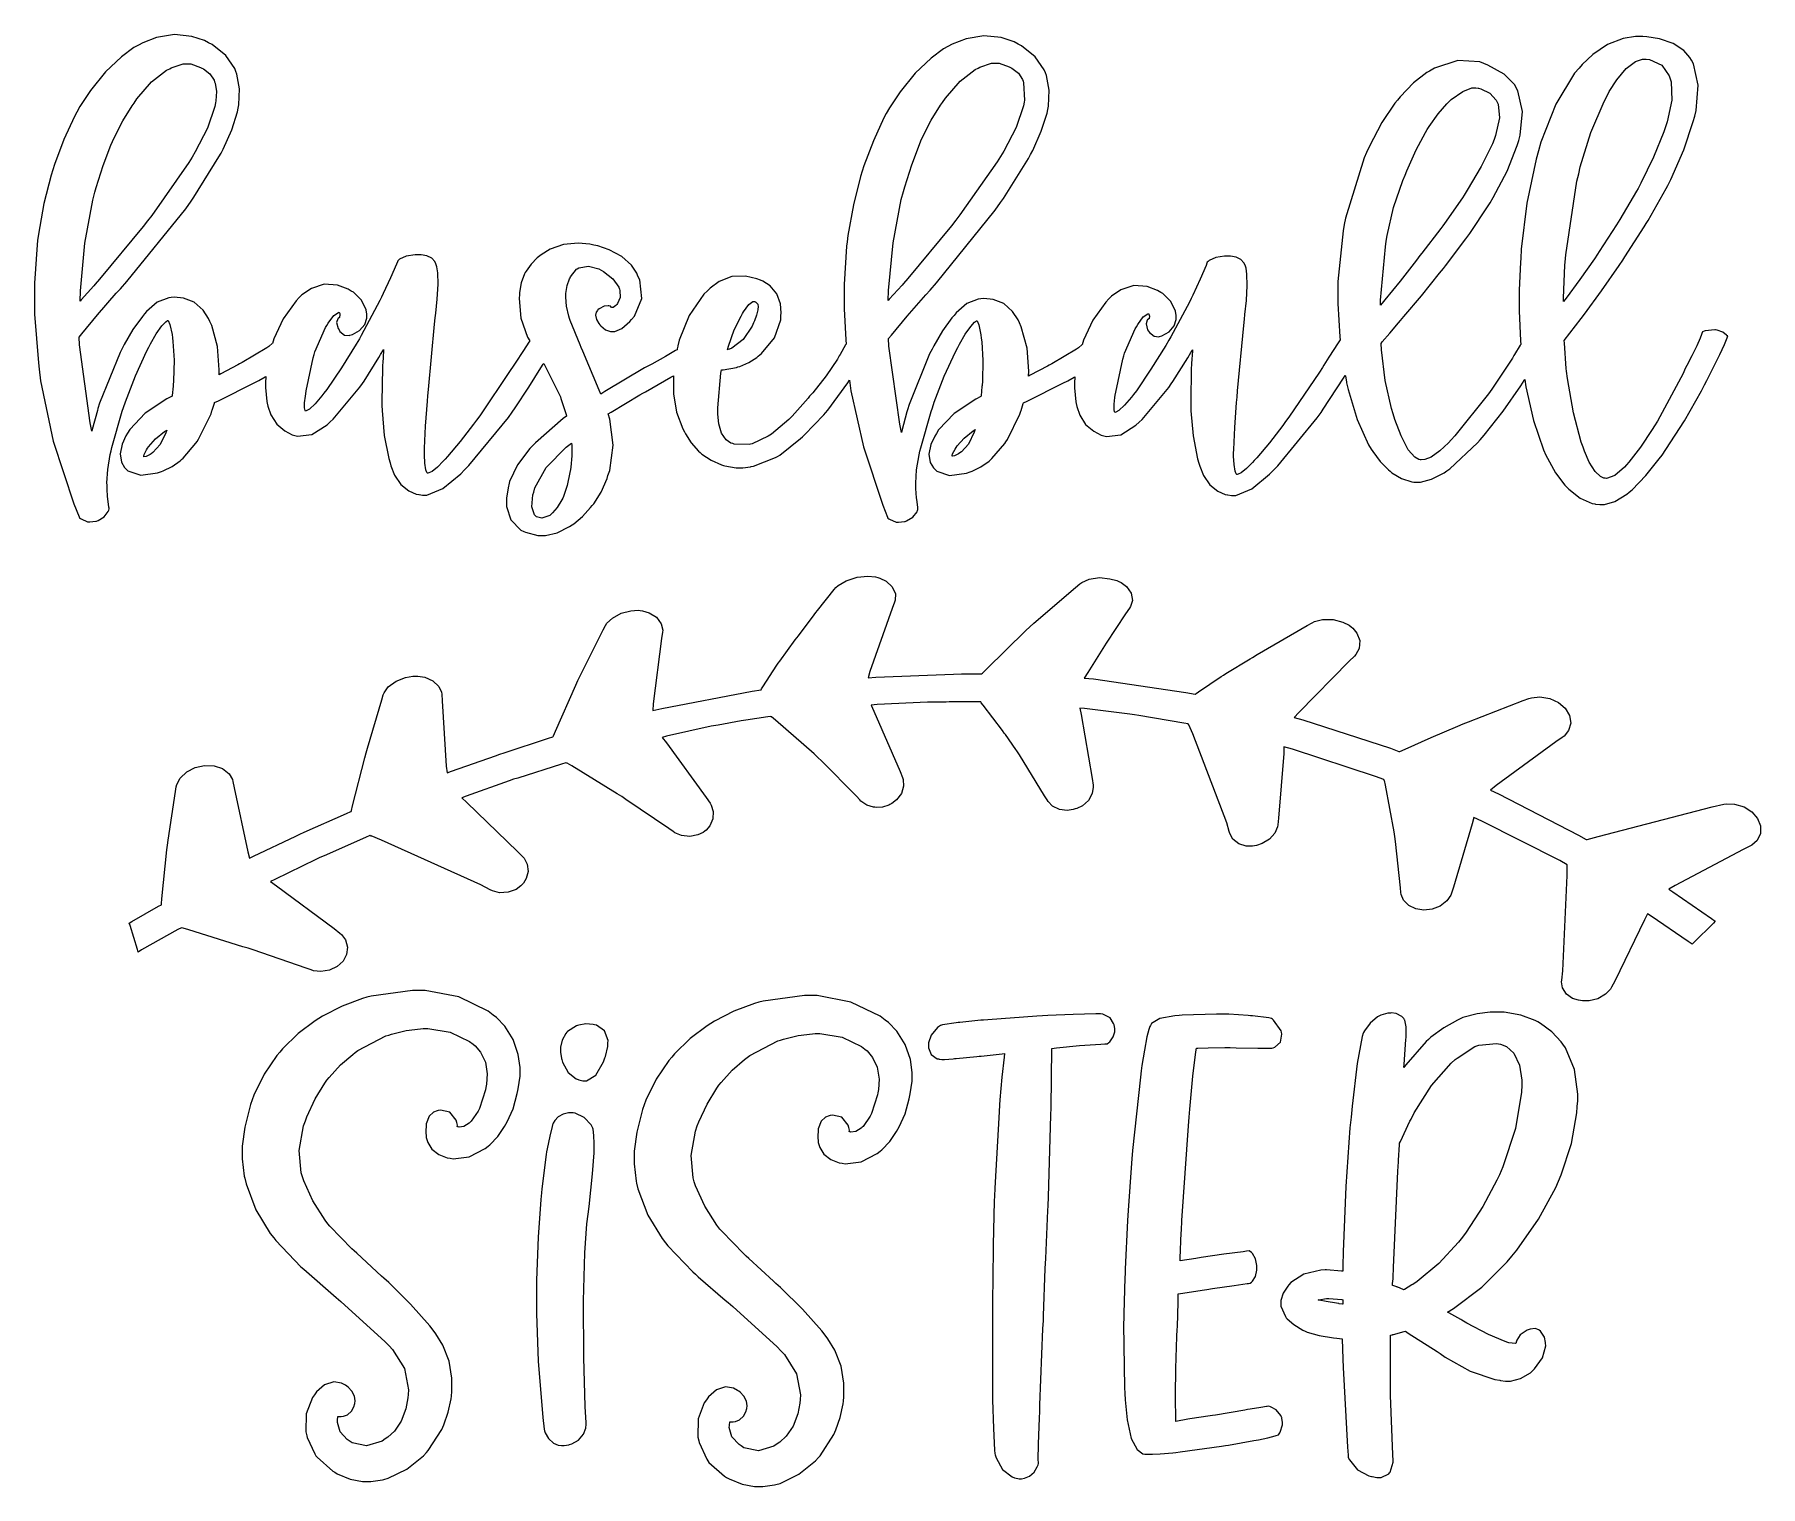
# Model space of a CAD drawing. Extents: x 1.09 to 6.42, y 0.48 to 4.97.
import ezdxf

# ---------------------------------------------------------------- set-up
doc = ezdxf.new("R2010")
doc.units = 0
doc.layers.get('0').update_dxf_attribs({"linetype": 'CONTINUOUS'})

msp = doc.modelspace()

# ---------------------------------------------------------------- linework, layer by layer
at = {"color": 254}
for points in [[(6.31456, 4.03575), (6.31326, 4.0376), (6.30285, 4.0471), (6.28515, 4.05404), (6.28022, 4.05453), (6.27735, 4.05479), (6.24789, 4.05143), (6.24479, 4.05035), (6.23958, 4.04829), (6.23753, 4.04308), (6.23643, 4.03971), (6.23199, 4.02849), (6.22174, 4.00532), (6.2066, 3.97396), (6.19157, 3.9445), (6.18647, 3.93474), (6.17969, 3.91992), (6.10053, 3.773), (6.09169, 3.75868), (6.08464, 3.74696), (6.04839, 3.69282), (6.01221, 3.64594), (6.00521, 3.63786), (5.99869, 3.63032), (5.96832, 3.60454), (5.94265, 3.59543), (5.93853, 3.59619), (5.9349, 3.5969), (5.92453, 3.60194), (5.90815, 3.61719), (5.89003, 3.64589), (5.87489, 3.68024), (5.87082, 3.692), (5.86535, 3.70763), (5.84099, 3.79801), (5.82238, 3.90397), (5.81976, 3.9274), (5.81896, 3.935), (5.81299, 4.01313), (5.8125, 4.02115), (5.86458, 4.08996), (5.87472, 4.10325), (5.92719, 4.17497), (5.98226, 4.25347), (5.99376, 4.27013), (5.99972, 4.27951), (6.0599, 4.37304), (6.06565, 4.38265), (6.07135, 4.39258), (6.12706, 4.49046), (6.13226, 4.50032), (6.14187, 4.5191), (6.18175, 4.61068), (6.21115, 4.69749), (6.2156, 4.71386), (6.22, 4.73133), (6.2264, 4.80974), (6.21143, 4.87565), (6.20518, 4.88683), (6.20063, 4.89501), (6.18175, 4.91656), (6.14893, 4.93853), (6.10678, 4.9529), (6.06814, 4.95904), (6.05524, 4.95975), (6.04482, 4.95975), (6.03217, 4.95975), (5.99442, 4.95356), (5.94646, 4.93517), (5.90104, 4.90483), (5.86811, 4.87414), (5.85835, 4.86285), (5.84478, 4.84722), (5.7864, 4.75168), (5.74061, 4.63422), (5.73335, 4.60764), (5.72601, 4.5816), (5.69749, 4.44569), (5.6799, 4.3035), (5.67811, 4.27431), (5.67731, 4.2634), (5.6729, 4.17708), (5.6729, 4.14828), (5.6729, 4.11367), (5.67731, 4.02094), (5.67811, 4.00971), (5.67681, 4.00738), (5.65935, 3.97879), (5.65728, 3.97537), (5.65256, 3.96729), (5.59506, 3.88058), (5.58854, 3.87121), (5.57889, 3.85742), (5.47472, 3.72694), (5.46354, 3.71496), (5.45529, 3.70611), (5.42876, 3.68121), (5.40196, 3.66194), (5.38194, 3.65386), (5.3711, 3.65283), (5.36774, 3.65349), (5.36333, 3.65419), (5.35101, 3.6614), (5.33111, 3.68408), (5.30865, 3.72689), (5.28961, 3.77783), (5.2844, 3.79514), (5.2794, 3.81131), (5.25976, 3.89817), (5.24789, 3.99283), (5.24685, 4.01286), (5.25049, 4.01758), (5.27354, 4.04476), (5.30126, 4.07667), (5.30729, 4.08365), (5.31771, 4.09538), (5.37147, 4.15924), (5.42785, 4.22928), (5.43956, 4.24408), (5.44581, 4.25217), (5.50857, 4.3355), (5.5146, 4.34407), (5.52056, 4.35243), (5.57813, 4.43761), (5.58333, 4.44618), (5.59347, 4.46289), (5.63618, 4.54449), (5.66743, 4.62354), (5.67188, 4.63889), (5.67654, 4.65506), (5.68408, 4.72863), (5.66976, 4.79232), (5.66351, 4.8035), (5.65961, 4.81082), (5.6269, 4.84347), (5.57704, 4.87147), (5.56456, 4.87642), (5.55181, 4.88162), (5.48421, 4.88644), (5.41194, 4.86257), (5.39686, 4.85346), (5.38851, 4.84879), (5.34694, 4.81689), (5.30593, 4.77408), (5.2979, 4.76389), (5.28956, 4.75429), (5.24918, 4.6945), (5.2099, 4.61963), (5.2021, 4.60243), (5.19428, 4.58529), (5.13699, 4.39903), (5.13336, 4.3795), (5.12993, 4.36051), (5.11356, 4.20367), (5.11356, 4.15136), (5.11356, 4.14615), (5.11376, 4.13553), (5.11974, 4.03321), (5.12082, 4.02328), (5.11865, 4.0204), (5.11247, 4.01139), (5.10101, 3.99387), (5.08567, 3.96967), (5.07064, 3.94581), (5.06565, 3.93782), (5.05675, 3.92432), (4.96224, 3.78526), (4.9521, 3.77115), (4.94347, 3.75944), (4.90246, 3.70583), (4.86301, 3.65944), (4.85519, 3.65136), (4.84961, 3.64492), (4.8316, 3.62657), (4.81521, 3.6135), (4.80524, 3.60851), (4.80208, 3.60764), (4.80106, 3.60764), (4.80106, 3.60764), (4.79953, 3.60969), (4.79633, 3.6186), (4.79313, 3.6384), (4.79167, 3.66461), (4.79167, 3.67329), (4.79189, 3.68554), (4.79531, 3.75347), (4.80078, 3.82981), (4.80208, 3.84619), (4.80388, 3.86626), (4.82286, 4.06782), (4.82497, 4.08783), (4.82671, 4.10215), (4.831, 4.14518), (4.83356, 4.19114), (4.83257, 4.22629), (4.82997, 4.24539), (4.82813, 4.25142), (4.82726, 4.25412), (4.82335, 4.26183), (4.81418, 4.2716), (4.79893, 4.27881), (4.78174, 4.28157), (4.77604, 4.28157), (4.77289, 4.28157), (4.76383, 4.28157), (4.73682, 4.27767), (4.7156, 4.26856), (4.71251, 4.26594), (4.71039, 4.26389), (4.70936, 4.26074), (4.70649, 4.25319), (4.68837, 4.21078), (4.66564, 4.16206), (4.66043, 4.15136), (4.65494, 4.14046), (4.59739, 4.03267), (4.59169, 4.02225), (4.58231, 4.00662), (4.53618, 3.93294), (4.49115, 3.86649), (4.48232, 3.85449), (4.47581, 3.84619), (4.45486, 3.82221), (4.43722, 3.80583), (4.42779, 3.80007), (4.42503, 3.79932), (4.42503, 3.79932), (4.42503, 3.79932), (4.4241, 3.80132), (4.42275, 3.80908), (4.42279, 3.82525), (4.42492, 3.84571), (4.42606, 3.85243), (4.42736, 3.86208), (4.44894, 3.96365), (4.4521, 3.97428), (4.45469, 3.98264), (4.48747, 4.05713), (4.49164, 4.06392), (4.49556, 4.07146), (4.51237, 4.0944), (4.52658, 4.10374), (4.52919, 4.10449), (4.52919, 4.10449), (4.53097, 4.10037), (4.53125, 4.09928), (4.53147, 4.0975), (4.53049, 4.08886), (4.53022, 4.08886), (4.52604, 4.08578), (4.52496, 4.08447), (4.52132, 4.07275), (4.52604, 4.05479), (4.52919, 4.05035), (4.53179, 4.04596), (4.54622, 4.03461), (4.56011, 4.03321), (4.5625, 4.03369), (4.57026, 4.03629), (4.59212, 4.04861), (4.60835, 4.06679), (4.61436, 4.08615), (4.61436, 4.10004), (4.61356, 4.10449), (4.61225, 4.11182), (4.59793, 4.14242), (4.57319, 4.16624), (4.56668, 4.17014), (4.55692, 4.17617), (4.52414, 4.18858), (4.48292, 4.19114), (4.44347, 4.17822), (4.41444, 4.15842), (4.40625, 4.15033), (4.3966, 4.14019), (4.35688, 4.08458), (4.32807, 4.02225), (4.32394, 4.00868), (4.32286, 4.00792), (4.31353, 4.00011), (4.3125, 3.99929), (4.30599, 3.9949), (4.23019, 3.9496), (4.2219, 3.94515), (4.21669, 3.94254), (4.16351, 3.91465), (4.15831, 3.91178), (4.15907, 3.92692), (4.15403, 3.99843), (4.1359, 4.06418), (4.13021, 4.07639), (4.12608, 4.08572), (4.1091, 4.11154), (4.08203, 4.13564), (4.04904, 4.1486), (4.01992, 4.15126), (4.01042, 4.15033), (4.00282, 4.14958), (3.96729, 4.13542), (3.93435, 4.1071), (3.92811, 4.09928), (3.92182, 4.09201), (3.89231, 4.05154), (3.86535, 4.00532), (3.8604, 3.99511), (3.8526, 3.98004), (3.78933, 3.82379), (3.7844, 3.80761), (3.78256, 3.80111), (3.76693, 3.74283), (3.76563, 3.73785), (3.76042, 3.76313), (3.72732, 4.00456), (3.72601, 4.02746), (3.7346, 4.03787), (3.78342, 4.09657), (3.84115, 4.16308), (3.85417, 4.1774), (3.87369, 4.19933), (4.05544, 4.42404), (4.07189, 4.44721), (4.081, 4.45975), (4.1581, 4.58399), (4.16461, 4.59619), (4.17111, 4.60846), (4.19738, 4.66743), (4.21533, 4.72379), (4.21772, 4.73469), (4.21951, 4.74511), (4.22146, 4.79428), (4.21349, 4.83968), (4.21039, 4.84825), (4.20697, 4.85736), (4.17914, 4.89763), (4.13667, 4.9311), (4.12603, 4.93679), (4.11388, 4.94336), (4.07411, 4.95692), (4.0204, 4.96246), (3.96533, 4.9534), (3.92258, 4.9369), (3.9094, 4.92953), (3.89572, 4.92171), (3.85747, 4.89367), (3.80821, 4.847), (3.76183, 4.78982), (3.72863, 4.73964), (3.71875, 4.72222), (3.71169, 4.70921), (3.67904, 4.63824), (3.65001, 4.56054), (3.64481, 4.54411), (3.6396, 4.52772), (3.61746, 4.44032), (3.60053, 4.34619), (3.59793, 4.32639), (3.59636, 4.31288), (3.58854, 4.19488), (3.58854, 4.15554), (3.58854, 4.11936), (3.59369, 4.02328), (3.59478, 4.01074), (3.59321, 4.0084), (3.57601, 3.97797), (3.57394, 3.97428), (3.56793, 3.96442), (3.53321, 3.91303), (3.49164, 3.85997), (3.48232, 3.84928), (3.47786, 3.84386), (3.42811, 3.78787), (3.4229, 3.78267), (3.41769, 3.77746), (3.36458, 3.73292), (3.35938, 3.72949), (3.35465, 3.7264), (3.30469, 3.70296), (3.30003, 3.70139), (3.29557, 3.70036), (3.24918, 3.70193), (3.24479, 3.70344), (3.23931, 3.70508), (3.22439, 3.71485), (3.21012, 3.73514), (3.20171, 3.7646), (3.19894, 3.79378), (3.19894, 3.8035), (3.19868, 3.81418), (3.20828, 3.92042), (3.21039, 3.93056), (3.21479, 3.93083), (3.25672, 3.93864), (3.26042, 3.93994), (3.26639, 3.94179), (3.29476, 3.95389), (3.31901, 3.96962), (3.32292, 3.97325), (3.33382, 3.98161), (3.37354, 4.02957), (3.39296, 4.08578), (3.39378, 4.09825), (3.39447, 4.10732), (3.39199, 4.13471), (3.38069, 4.16547), (3.36003, 4.19), (3.33811, 4.20443), (3.33018, 4.20763), (3.31922, 4.21213), (3.28424, 4.22021), (3.24175, 4.21886), (3.20258, 4.20383), (3.17458, 4.18349), (3.16667, 4.17535), (3.15543, 4.16417), (3.11025, 4.09907), (3.07915, 4.02246), (3.07497, 4.00553), (3.07471, 4.0045), (3.07292, 3.99593), (3.07292, 3.99306), (3.06819, 3.99024), (3.03722, 3.972), (2.99479, 3.94851), (2.98438, 3.94303), (2.97211, 3.93679), (2.84944, 3.86367), (2.83751, 3.85558), (2.83251, 3.86833), (2.78201, 3.98888), (2.77707, 4.00032), (2.77339, 4.00814), (2.74294, 4.08296), (2.74061, 4.08996), (2.73822, 4.09646), (2.73096, 4.12771), (2.72889, 4.15582), (2.72917, 4.16075), (2.72965, 4.16624), (2.73394, 4.19135), (2.74089, 4.21186), (2.74274, 4.21496), (2.74425, 4.2181), (2.76247, 4.24154), (2.7646, 4.24306), (2.76981, 4.24621), (2.79883, 4.25151), (2.83149, 4.24278), (2.83854, 4.23888), (2.84581, 4.23475), (2.87446, 4.21169), (2.89268, 4.18604), (2.89481, 4.18056), (2.89632, 4.17589), (2.89725, 4.15468), (2.88926, 4.13607), (2.88644, 4.13265), (2.8839, 4.13015), (2.87511, 4.12369), (2.87104, 4.12304), (2.87082, 4.12326), (2.86774, 4.12744), (2.86253, 4.12847), (2.8604, 4.12875), (2.84765, 4.12733), (2.83176, 4.11914), (2.82813, 4.116), (2.82671, 4.11464), (2.82351, 4.1096), (2.82107, 4.09972), (2.82368, 4.08653), (2.83117, 4.07383), (2.83436, 4.07015), (2.83697, 4.06679), (2.85206, 4.05469), (2.86768, 4.04932), (2.87294, 4.04932), (2.88015, 4.04932), (2.90181, 4.05832), (2.92708, 4.08029), (2.93229, 4.08681), (2.94114, 4.09722), (2.96403, 4.15153), (2.95779, 4.20844), (2.9521, 4.22017), (2.94829, 4.22922), (2.93175, 4.25418), (2.90218, 4.28136), (2.86344, 4.30192), (2.82775, 4.31347), (2.81565, 4.31597), (2.80376, 4.31858), (2.76708, 4.32189), (2.722, 4.31771), (2.68099, 4.30354), (2.65294, 4.28657), (2.64481, 4.27951), (2.6409, 4.27642), (2.6225, 4.25754), (2.60678, 4.23606), (2.60417, 4.23161), (2.60157, 4.22694), (2.59179, 4.20014), (2.58669, 4.17019), (2.58649, 4.1639), (2.58539, 4.15169), (2.59076, 4.09088), (2.61122, 4.03163), (2.61774, 4.02013), (2.61535, 4.01676), (2.59842, 3.99089), (2.57319, 3.95193), (2.56668, 3.942), (2.55778, 3.9285), (2.46326, 3.78944), (2.45313, 3.77533), (2.4445, 3.76361), (2.40349, 3.71001), (2.36404, 3.66363), (2.35622, 3.65554), (2.35064, 3.64908), (2.33263, 3.63075), (2.31625, 3.61768), (2.30626, 3.61268), (2.30311, 3.61182), (2.30208, 3.61182), (2.30208, 3.61182), (2.30057, 3.61388), (2.29736, 3.62278), (2.29417, 3.64258), (2.29269, 3.66872), (2.29269, 3.6774), (2.29292, 3.68967), (2.29633, 3.75765), (2.30181, 3.83399), (2.30311, 3.85037), (2.3049, 3.87044), (2.32394, 4.072), (2.32607, 4.09201), (2.32781, 4.10633), (2.33208, 4.14936), (2.33464, 4.19526), (2.33365, 4.23047), (2.331, 4.24951), (2.32915, 4.25553), (2.32829, 4.25831), (2.32437, 4.266), (2.31521, 4.27576), (2.29997, 4.28299), (2.28276, 4.28575), (2.27707, 4.28575), (2.27289, 4.28575), (2.26378, 4.28575), (2.23643, 4.28185), (2.2156, 4.27274), (2.21251, 4.27013), (2.21039, 4.26807), (2.20936, 4.26492), (2.20649, 4.25738), (2.18838, 4.21496), (2.16564, 4.16624), (2.16043, 4.15554), (2.15494, 4.14464), (2.09739, 4.03678), (2.09169, 4.02636), (2.08231, 4.01074), (2.03618, 3.93707), (1.99115, 3.87067), (1.98232, 3.85867), (1.97581, 3.85032), (1.95486, 3.82633), (1.93722, 3.81), (1.92779, 3.80425), (1.92503, 3.8035), (1.92503, 3.8035), (1.92503, 3.8035), (1.9241, 3.8055), (1.92275, 3.81326), (1.92279, 3.82943), (1.92492, 3.84988), (1.92606, 3.85661), (1.92708, 3.86626), (1.94894, 3.96783), (1.9521, 3.97846), (1.95469, 3.98682), (1.98747, 4.06131), (1.99164, 4.06803), (1.99556, 4.07563), (2.01275, 4.09853), (2.02681, 4.10792), (2.02919, 4.10867), (2.02919, 4.10867), (2.03097, 4.10454), (2.03125, 4.10346), (2.03147, 4.10167), (2.03049, 4.09304), (2.03022, 4.09304), (2.02604, 4.08996), (2.02496, 4.08865), (2.02132, 4.07693), (2.02604, 4.05897), (2.02919, 4.05453), (2.03179, 4.04986), (2.04622, 4.03842), (2.06011, 4.03738), (2.0625, 4.03787), (2.07026, 4.04047), (2.09212, 4.05279), (2.10835, 4.07096), (2.11436, 4.09033), (2.11436, 4.10422), (2.11356, 4.10867), (2.11225, 4.116), (2.09793, 4.1466), (2.07319, 4.17042), (2.06668, 4.17432), (2.05692, 4.18033), (2.02414, 4.19276), (1.98292, 4.19532), (1.94347, 4.1824), (1.91444, 4.1626), (1.90625, 4.15451), (1.8966, 4.14437), (1.85688, 4.08876), (1.82807, 4.02642), (1.82394, 4.01286), (1.82286, 4.0121), (1.81353, 4.00429), (1.8125, 4.00347), (1.80599, 3.99908), (1.73019, 3.95378), (1.7219, 3.94933), (1.71669, 3.94672), (1.66351, 3.91883), (1.65831, 3.91596), (1.65907, 3.9311), (1.65403, 4.00261), (1.6359, 4.06836), (1.63021, 4.08057), (1.62608, 4.0899), (1.6091, 4.11572), (1.58203, 4.13981), (1.54904, 4.15278), (1.51992, 4.15543), (1.51042, 4.15451), (1.50282, 4.15375), (1.46729, 4.13954), (1.43435, 4.11128), (1.42811, 4.10346), (1.42182, 4.09619), (1.39231, 4.05572), (1.36534, 4.0095), (1.36041, 3.99929), (1.35259, 3.98421), (1.28933, 3.82796), (1.2844, 3.81179), (1.28255, 3.80528), (1.26693, 3.74701), (1.26563, 3.74203), (1.26042, 3.76731), (1.22732, 4.00868), (1.22602, 4.03157), (1.23459, 4.04199), (1.28342, 4.10075), (1.34115, 4.16726), (1.35417, 4.18158), (1.3737, 4.2035), (1.55544, 4.42822), (1.57189, 4.45139), (1.581, 4.46392), (1.6581, 4.58817), (1.66461, 4.60037), (1.67111, 4.61263), (1.69737, 4.6716), (1.71533, 4.72797), (1.71772, 4.73888), (1.71951, 4.74929), (1.72146, 4.79839), (1.71349, 4.84386), (1.71039, 4.85243), (1.70697, 4.86154), (1.67914, 4.90181), (1.63667, 4.93528), (1.62603, 4.94097), (1.61382, 4.94738), (1.57411, 4.96067), (1.5204, 4.96625), (1.46533, 4.95742), (1.42258, 4.94103), (1.4094, 4.93371), (1.39572, 4.92589), (1.35748, 4.89779), (1.30821, 4.85113), (1.26183, 4.79394), (1.22862, 4.74382), (1.21875, 4.7264), (1.2117, 4.71338), (1.17904, 4.64242), (1.15001, 4.56472), (1.1448, 4.54829), (1.13959, 4.5319), (1.11746, 4.4445), (1.10053, 4.35037), (1.09793, 4.33057), (1.09635, 4.31706), (1.08854, 4.19906), (1.08854, 4.15972), (1.08854, 4.10297), (1.10075, 3.95242), (1.10314, 3.93261), (1.10726, 3.89671), (1.14659, 3.7105), (1.20985, 3.51704), (1.22602, 3.47743), (1.22711, 3.47428), (1.2302, 3.47222), (1.23226, 3.47071), (1.2526, 3.46181), (1.25939, 3.46181), (1.25939, 3.46181), (1.2781, 3.46365), (1.28022, 3.46386), (1.28488, 3.46544), (1.3036, 3.47683), (1.31613, 3.49388), (1.31771, 3.49826), (1.31874, 3.50142), (1.31874, 3.5045), (1.31847, 3.50738), (1.31505, 3.53239), (1.31456, 3.53472), (1.31429, 3.53657), (1.3125, 3.56569), (1.3125, 3.57536), (1.31223, 3.58242), (1.31483, 3.62289), (1.32265, 3.67014), (1.32498, 3.68056), (1.32731, 3.69151), (1.35938, 3.8035), (1.36355, 3.81494), (1.36925, 3.83187), (1.40022, 3.91249), (1.43435, 3.98736), (1.44168, 4.00142), (1.447, 4.01178), (1.46451, 4.04194), (1.48188, 4.0664), (1.49393, 4.07889), (1.49946, 4.0829), (1.50103, 4.08365), (1.50151, 4.0829), (1.50662, 4.07069), (1.51329, 4.03971), (1.5146, 4.02951), (1.51611, 4.01888), (1.51953, 3.96094), (1.51768, 3.89725), (1.51665, 3.88368), (1.51639, 3.88086), (1.51378, 3.85215), (1.51357, 3.84928), (1.4974, 3.84147), (1.43028, 3.79764), (1.38254, 3.74701), (1.37603, 3.73579), (1.37098, 3.72781), (1.35894, 3.70182), (1.3527, 3.67199), (1.35682, 3.64643), (1.36643, 3.62972), (1.37082, 3.62532), (1.37679, 3.61963), (1.4165, 3.60596), (1.46821, 3.61263), (1.48019, 3.61703), (1.48589, 3.61942), (1.5134, 3.63308), (1.53825, 3.65039), (1.54269, 3.65451), (1.5471, 3.65869), (1.58718, 3.70481), (1.5906, 3.70975), (1.59526, 3.71679), (1.63357, 3.79568), (1.63644, 3.80453), (1.63721, 3.80664), (1.64426, 3.82824), (1.64481, 3.83057), (1.65625, 3.83578), (1.7685, 3.89154), (1.77919, 3.89725), (1.78125, 3.89828), (1.80126, 3.90972), (1.80311, 3.91075), (1.80311, 3.90608), (1.80208, 3.89556), (1.80208, 3.89204), (1.80208, 3.87614), (1.80647, 3.83365), (1.80729, 3.82844), (1.80908, 3.81928), (1.81858, 3.79237), (1.83669, 3.76367), (1.86149, 3.74235), (1.88456, 3.7309), (1.89268, 3.72846), (1.90099, 3.72613), (1.94504, 3.73172), (1.99214, 3.76079), (2.00206, 3.77013), (2.0109, 3.77875), (2.09321, 3.87771), (2.10101, 3.88889), (2.10622, 3.89649), (2.15235, 3.9694), (2.15625, 3.9764), (2.15701, 3.97797), (2.16585, 3.99257), (2.16667, 3.99408), (2.16639, 3.99046), (2.16379, 3.95139), (2.16351, 3.94721), (2.16297, 3.93707), (2.16118, 3.83187), (2.16146, 3.82118), (2.16168, 3.80507), (2.16846, 3.72835), (2.18257, 3.65739), (2.18647, 3.6441), (2.18896, 3.63444), (2.20031, 3.60628), (2.21978, 3.57721), (2.24474, 3.55713), (2.26719, 3.54769), (2.27501, 3.54617), (2.27632, 3.54568), (2.28706, 3.54411), (2.29064, 3.54411), (2.29997, 3.54438), (2.34972, 3.56446), (2.40468, 3.60949), (2.41667, 3.62224), (2.42969, 3.63579), (2.55203, 3.78424), (2.56353, 3.80035), (2.57286, 3.81392), (2.61535, 3.87782), (2.65261, 3.93707), (2.6594, 3.94824), (2.65961, 3.94851), (2.66097, 3.95036), (2.66146, 3.95036), (2.66585, 3.94206), (2.70882, 3.85633), (2.71251, 3.84722), (2.71431, 3.84256), (2.72993, 3.79281), (2.73122, 3.78787), (2.72157, 3.7806), (2.63596, 3.70583), (2.62815, 3.69824), (2.61822, 3.68837), (2.57964, 3.63775), (2.55572, 3.58658), (2.55311, 3.57639), (2.55181, 3.57172), (2.54585, 3.53543), (2.54585, 3.52328), (2.54585, 3.50939), (2.55925, 3.46767), (2.59088, 3.43604), (2.59999, 3.43158), (2.60439, 3.42953), (2.64247, 3.41911), (2.65522, 3.41911), (2.66694, 3.41911), (2.7021, 3.42757), (2.74115, 3.447), (2.74897, 3.45242), (2.75439, 3.45583), (2.78082, 3.47825), (2.80572, 3.50586), (2.81044, 3.51183), (2.81538, 3.51785), (2.838, 3.5535), (2.8565, 3.59538), (2.85938, 3.60449), (2.86481, 3.6199), (2.87588, 3.69868), (2.86561, 3.77903), (2.8604, 3.79514), (2.86925, 3.80062), (2.95757, 3.85374), (2.96669, 3.85867), (2.97526, 3.86339), (3.05387, 3.90869), (3.06147, 3.91287), (3.06147, 3.90847), (3.06147, 3.89849), (3.06147, 3.89513), (3.06147, 3.86908), (3.06196, 3.85715), (3.07156, 3.80024), (3.0906, 3.74903), (3.09581, 3.7399), (3.09868, 3.73394), (3.11664, 3.70529), (3.13878, 3.67979), (3.14378, 3.67535), (3.14899, 3.67096), (3.17785, 3.65169), (3.2099, 3.63758), (3.21669, 3.63574), (3.22081, 3.63444), (3.25515, 3.62847), (3.26665, 3.62847), (3.2755, 3.62847), (3.29921, 3.63189), (3.30208, 3.63265), (3.30935, 3.63396), (3.37706, 3.66), (3.38336, 3.6639), (3.38986, 3.66781), (3.45415, 3.71858), (3.46039, 3.72428), (3.46636, 3.73004), (3.52576, 3.79204), (3.53125, 3.79829), (3.53797, 3.80692), (3.59972, 3.891), (3.60519, 3.89931), (3.60986, 3.866), (3.64882, 3.69293), (3.70806, 3.51313), (3.72293, 3.4764), (3.72396, 3.47325), (3.72711, 3.47119), (3.72917, 3.46967), (3.74946, 3.46078), (3.75624, 3.46078), (3.75624, 3.46078), (3.77496, 3.46263), (3.77707, 3.46283), (3.78174, 3.46442), (3.80062, 3.47575), (3.81381, 3.49283), (3.81565, 3.49724), (3.81668, 3.50032), (3.81668, 3.50347), (3.8164, 3.50635), (3.81299, 3.53136), (3.8125, 3.53369), (3.81222, 3.53554), (3.81044, 3.56467), (3.81044, 3.57433), (3.81017, 3.58138), (3.81272, 3.62185), (3.82053, 3.66911), (3.82292, 3.67953), (3.82525, 3.69049), (3.85726, 3.80246), (3.86143, 3.81392), (3.86714, 3.83083), (3.89817, 3.91146), (3.93224, 3.98628), (3.93956, 4.00032), (3.94488, 4.01069), (3.96246, 4.0409), (3.97982, 4.06532), (3.99186, 4.07785), (3.9974, 4.08187), (3.99897, 4.08263), (3.99946, 4.08187), (4.0045, 4.06967), (4.01118, 4.03868), (4.01247, 4.02849), (4.01406, 4.01785), (4.01742, 3.9599), (4.01563, 3.89621), (4.0146, 3.88265), (4.01432, 3.87983), (4.01167, 3.85113), (4.01144, 3.84825), (3.99528, 3.84044), (3.92822, 3.7966), (3.88049, 3.74593), (3.87397, 3.73469), (3.86893, 3.72672), (3.85688, 3.70079), (3.85064, 3.67096), (3.85476, 3.6454), (3.86436, 3.62869), (3.86876, 3.62429), (3.87472, 3.6186), (3.91444, 3.60493), (3.96615, 3.6116), (3.97814, 3.616), (3.98383, 3.61833), (4.01129, 3.632), (4.03618, 3.64936), (4.04064, 3.65349), (4.04503, 3.65767), (4.08512, 3.70372), (4.08854, 3.70865), (4.09321, 3.71571), (4.13151, 3.79465), (4.13439, 3.8035), (4.13514, 3.80561), (4.14214, 3.82721), (4.14268, 3.82954), (4.15414, 3.83475), (4.26639, 3.89046), (4.27707, 3.89615), (4.27914, 3.89725), (4.29921, 3.90869), (4.30106, 3.90972), (4.30106, 3.90506), (4.30003, 3.89447), (4.30003, 3.89094), (4.30003, 3.87511), (4.30442, 3.83263), (4.30524, 3.82742), (4.30701, 3.81825), (4.31651, 3.79135), (4.33464, 3.76264), (4.35938, 3.74132), (4.38249, 3.72987), (4.39063, 3.72743), (4.39893, 3.7251), (4.44293, 3.73068), (4.49007, 3.75976), (4.5, 3.7691), (4.50885, 3.77772), (4.59115, 3.87668), (4.59896, 3.88786), (4.60417, 3.89546), (4.65028, 3.96837), (4.65419, 3.97537), (4.65494, 3.97694), (4.66379, 3.99154), (4.66461, 3.99306), (4.66433, 3.98942), (4.66168, 3.95036), (4.66146, 3.94618), (4.66092, 3.93604), (4.65913, 3.83083), (4.6594, 3.82015), (4.65961, 3.80404), (4.66639, 3.72732), (4.68044, 3.65636), (4.68435, 3.64307), (4.68685, 3.6334), (4.69819, 3.60525), (4.71767, 3.57617), (4.74262, 3.5561), (4.76508, 3.54665), (4.77289, 3.54514), (4.77419, 3.54465), (4.78494, 3.54308), (4.78851, 3.54308), (4.7979, 3.54335), (4.84765, 3.56342), (4.90261, 3.60846), (4.91461, 3.62121), (4.92763, 3.63476), (5.04997, 3.78321), (5.06147, 3.79932), (5.06819, 3.80974), (5.13097, 3.90506), (5.13644, 3.9139), (5.13693, 3.91211), (5.14035, 3.89279), (5.14063, 3.89094), (5.14529, 3.87039), (5.17356, 3.77746), (5.20861, 3.69906), (5.21669, 3.68576), (5.22108, 3.67904), (5.24463, 3.648), (5.26981, 3.62224), (5.27501, 3.61806), (5.28043, 3.61339), (5.3099, 3.59554), (5.34142, 3.58556), (5.34793, 3.58475), (5.35732, 3.58475), (5.36865, 3.58475), (5.40283, 3.59337), (5.44189, 3.61339), (5.44997, 3.61908), (5.45882, 3.62587), (5.54449, 3.70557), (5.55311, 3.71496), (5.56532, 3.729), (5.62392, 3.80311), (5.67833, 3.88189), (5.68853, 3.89828), (5.68875, 3.89854), (5.69038, 3.90115), (5.69065, 3.90136), (5.69401, 3.87847), (5.71756, 3.77419), (5.74892, 3.68397), (5.75624, 3.66808), (5.76064, 3.65793), (5.78581, 3.61274), (5.81456, 3.57536), (5.82086, 3.56912), (5.8271, 3.56233), (5.86128, 3.53526), (5.89919, 3.51861), (5.90728, 3.51704), (5.90881, 3.51676), (5.92247, 3.51492), (5.92708, 3.51492), (5.93739, 3.51492), (5.96837, 3.52447), (6.00575, 3.54699), (6.01357, 3.5535), (6.02214, 3.56104), (6.06446, 3.60454), (6.10622, 3.65636), (6.11458, 3.66808), (6.12679, 3.685), (6.18446, 3.77333), (6.23643, 3.86572), (6.24582, 3.88471), (6.2525, 3.89779), (6.2724, 3.93696), (6.29281, 3.97825), (6.30718, 4.00896), (6.31381, 4.02431), (6.31565, 4.02951), (6.31771, 4.03575), (6.31456, 4.03575)], [(1.27501, 4.47949), (1.27892, 4.49382), (1.30051, 4.56196), (1.32416, 4.62429), (1.32916, 4.63574), (1.33409, 4.64725), (1.36089, 4.69987), (1.38981, 4.74621), (1.39583, 4.7545), (1.40468, 4.76753), (1.44987, 4.82015), (1.49658, 4.85612), (1.50624, 4.86079), (1.5109, 4.86312), (1.54719, 4.87532), (1.55935, 4.87532), (1.57081, 4.87532), (1.60151, 4.86496), (1.60519, 4.86285), (1.61014, 4.86025), (1.63004, 4.84462), (1.64324, 4.82487), (1.64481, 4.82015), (1.64632, 4.81575), (1.65022, 4.79021), (1.64893, 4.76156), (1.64789, 4.75553), (1.64578, 4.7436), (1.62315, 4.67757), (1.58485, 4.60374), (1.57497, 4.58783), (1.56483, 4.57146), (1.45053, 4.40739), (1.4375, 4.39094), (1.42421, 4.37403), (1.28955, 4.21056), (1.27604, 4.19515), (1.27186, 4.19075), (1.23253, 4.14697), (1.22917, 4.14307), (1.23047, 4.17458), (1.24425, 4.32226), (1.2685, 4.45529), (1.27501, 4.47949)], [(3.77186, 4.48161), (3.77576, 4.49593), (3.79736, 4.56407), (3.82107, 4.62642), (3.82607, 4.63786), (3.831, 4.64936), (3.85781, 4.70193), (3.88667, 4.74832), (3.89268, 4.75662), (3.90153, 4.76964), (3.94672, 4.82226), (3.99349, 4.85818), (4.00315, 4.86285), (4.00782, 4.86524), (4.04411, 4.87744), (4.05626, 4.87744), (4.06771, 4.87744), (4.09842, 4.86703), (4.10211, 4.8649), (4.10704, 4.86231), (4.1269, 4.84674), (4.14008, 4.82693), (4.14165, 4.82221), (4.14318, 4.81754), (4.14583, 4.76367), (4.14481, 4.75765), (4.14268, 4.74571), (4.12001, 4.67969), (4.08176, 4.60585), (4.07189, 4.58996), (4.06168, 4.57357), (3.94656, 4.4095), (3.93332, 4.39307), (3.92003, 4.37614), (3.78537, 4.21262), (3.77186, 4.19721), (3.76768, 4.19282), (3.72835, 4.14903), (3.72499, 4.14513), (3.72629, 4.17638), (3.74061, 4.32357), (3.76535, 4.45714), (3.77186, 4.48161)], [(5.81565, 4.26389), (5.81717, 4.28657), (5.85183, 4.51313), (5.85732, 4.53575), (5.86225, 4.55817), (5.89437, 4.66363), (5.93539, 4.75976), (5.94476, 4.77746), (5.95161, 4.78999), (5.97483, 4.82622), (6.00429, 4.86143), (6.0331, 4.88276), (6.05436, 4.88992), (6.06147, 4.88992), (6.06147, 4.88992), (6.06565, 4.88992), (6.06565, 4.88992), (6.07553, 4.88889), (6.1135, 4.87185), (6.13699, 4.83865), (6.1396, 4.82954), (6.14242, 4.81993), (6.14437, 4.7634), (6.13021, 4.69646), (6.125, 4.68158), (6.12001, 4.66624), (6.08865, 4.58783), (6.04949, 4.50743), (6.04064, 4.491), (6.03592, 4.48215), (5.98438, 4.39546), (5.97917, 4.38683), (5.97368, 4.37825), (5.92057, 4.29596), (5.91564, 4.28787), (5.90597, 4.27408), (5.86068, 4.2099), (5.81847, 4.15246), (5.81044, 4.14204), (5.81065, 4.15196), (5.81483, 4.25375), (5.81565, 4.26389)], [(5.26247, 4.32844), (5.26535, 4.34592), (5.28581, 4.43201), (5.31407, 4.51546), (5.32086, 4.53157), (5.32628, 4.5459), (5.35482, 4.61025), (5.38385, 4.66417), (5.3896, 4.67329), (5.39501, 4.6824), (5.42275, 4.72136), (5.44997, 4.75244), (5.45518, 4.75765), (5.463, 4.76525), (5.49892, 4.79085), (5.52707, 4.80138), (5.53646, 4.80138), (5.53928, 4.80138), (5.5471, 4.80062), (5.5479, 4.80035), (5.5549, 4.79883), (5.58317, 4.78526), (5.6026, 4.7634), (5.60519, 4.75765), (5.60856, 4.75114), (5.61301, 4.70882), (5.60075, 4.65457), (5.59581, 4.64204), (5.5906, 4.62853), (5.55647, 4.55843), (5.51303, 4.48529), (5.50315, 4.47017), (5.49815, 4.46208), (5.44319, 4.38314), (5.4375, 4.37532), (5.43147, 4.36729), (5.37235, 4.29101), (5.36664, 4.28369), (5.35596, 4.26964), (5.30556, 4.20481), (5.25885, 4.14725), (5.25, 4.13683), (5.24946, 4.13633), (5.24528, 4.13108), (5.24479, 4.13053), (5.24528, 4.14615), (5.26014, 4.31131), (5.26247, 4.32844)], [(3.27501, 4.10449), (3.27838, 4.11051), (3.29476, 4.13226), (3.30729, 4.14204), (3.31147, 4.14204), (3.31222, 4.14204), (3.31429, 4.14122), (3.31456, 4.14094), (3.3156, 4.14046), (3.32161, 4.1345), (3.32189, 4.13368), (3.32238, 4.13217), (3.32297, 4.12722), (3.32221, 4.11638), (3.31814, 4.09988), (3.31179, 4.08214), (3.30935, 4.07639), (3.3049, 4.06597), (3.27692, 4.02485), (3.24219, 3.99826), (3.23438, 3.99511), (3.23383, 3.9949), (3.22863, 3.99333), (3.22814, 3.99306), (3.23122, 4.00429), (3.24957, 4.05431), (3.27056, 4.09694), (3.27501, 4.10449)], [(1.44894, 3.67219), (1.44553, 3.66986), (1.43317, 3.66325), (1.42654, 3.66238), (1.42606, 3.66287), (1.42606, 3.6645), (1.42708, 3.66928), (1.4344, 3.68435), (1.4375, 3.68892), (1.4406, 3.69385), (1.46208, 3.71783), (1.49035, 3.74072), (1.49685, 3.74511), (1.49397, 3.73628), (1.4764, 3.70014), (1.45415, 3.67535), (1.44894, 3.67219)], [(3.94586, 3.67432), (3.94243, 3.67199), (3.93007, 3.66536), (3.92339, 3.66444), (3.9229, 3.66493), (3.9229, 3.66656), (3.92393, 3.67133), (3.93126, 3.68642), (3.93435, 3.69097), (3.93744, 3.69596), (3.95899, 3.71989), (3.98725, 3.74283), (3.99376, 3.74724), (3.99061, 3.73812), (3.97287, 3.70182), (3.95107, 3.67746), (3.94586, 3.67432)], [(2.74376, 3.62326), (2.74219, 3.61415), (2.73329, 3.57394), (2.72239, 3.54047), (2.71978, 3.53472), (2.7169, 3.52951), (2.70296, 3.50651), (2.68853, 3.48921), (2.68544, 3.48682), (2.67942, 3.48161), (2.65543, 3.47265), (2.63878, 3.47771), (2.63644, 3.47949), (2.63303, 3.48292), (2.62472, 3.50831), (2.62782, 3.54465), (2.63021, 3.5535), (2.63331, 3.56625), (2.669, 3.62939), (2.73068, 3.69206), (2.74685, 3.70454), (2.74761, 3.69857), (2.74804, 3.66585), (2.74479, 3.63058), (2.74376, 3.62326)], [(3.69271, 3.28993), (3.69938, 3.28792), (3.71837, 3.27821), (3.73747, 3.2609), (3.74718, 3.2391), (3.74681, 3.21967), (3.74479, 3.21386), (3.73699, 3.19433), (3.66846, 2.99983), (3.66249, 2.98058), (3.68642, 2.98215), (3.92681, 2.99181), (3.95107, 2.99203), (3.96642, 2.99203), (4.00726, 2.99229), (4.01247, 2.99203), (4.01324, 2.99203), (4.01563, 2.99408), (4.01563, 2.99408), (4.02735, 3.00635), (4.14947, 3.12614), (4.16249, 3.13786), (4.17469, 3.14908), (4.30339, 3.25922), (4.31668, 3.27013), (4.32303, 3.27501), (4.34581, 3.28478), (4.37788, 3.28944), (4.4095, 3.28629), (4.43078, 3.28039), (4.4375, 3.27746), (4.44379, 3.27442), (4.46099, 3.26167), (4.47547, 3.24175), (4.47906, 3.21918), (4.47325, 3.20036), (4.46978, 3.19515), (4.45751, 3.17746), (4.39763, 3.08697), (4.34088, 2.99696), (4.33018, 2.97949), (4.3591, 2.97667), (4.64447, 2.935), (4.6729, 2.92953), (4.67367, 2.92953), (4.67606, 2.93158), (4.67606, 2.93158), (4.68278, 2.93658), (4.75336, 2.98394), (4.76042, 2.98888), (4.76768, 2.99333), (4.84218, 3.0389), (4.84999, 3.04308), (4.86481, 3.05219), (5.0185, 3.1415), (5.0344, 3.15033), (5.04183, 3.15408), (5.06657, 3.16043), (5.09896, 3.16054), (5.12901, 3.1524), (5.14849, 3.14231), (5.15419, 3.13786), (5.15935, 3.13379), (5.17231, 3.11828), (5.18158, 3.09526), (5.17979, 3.0709), (5.16943, 3.05208), (5.16461, 3.04719), (5.14871, 3.03157), (4.99322, 2.87326), (4.97814, 2.85764), (5.00549, 2.8501), (5.27576, 2.76264), (5.30208, 2.75244), (5.30285, 2.75244), (5.30524, 2.75244), (5.30524, 2.75244), (5.32086, 2.76025), (5.40142, 2.79633), (5.48356, 2.83083), (5.5, 2.83783), (5.51665, 2.84463), (5.68539, 2.90972), (5.70313, 2.91596), (5.7111, 2.91851), (5.73676, 2.92133), (5.76785, 2.91678), (5.79471, 2.90435), (5.8156, 2.88618), (5.82889, 2.86426), (5.8329, 2.84056), (5.8259, 2.81722), (5.81196, 2.80029), (5.80626, 2.79617), (5.78694, 2.78293), (5.6026, 2.64779), (5.58436, 2.63368), (5.60932, 2.62196), (5.8565, 2.49463), (5.88021, 2.48058), (5.88097, 2.48058), (5.88336, 2.48058), (5.88336, 2.48058), (5.91743, 2.49072), (6.26926, 2.58188), (6.30524, 2.58996), (6.31337, 2.59131), (6.33871, 2.59056), (6.36811, 2.58192), (6.39208, 2.5664), (6.40935, 2.54606), (6.41862, 2.52317), (6.41857, 2.49989), (6.40793, 2.47835), (6.39165, 2.46397), (6.38542, 2.46078), (6.36481, 2.44988), (6.15543, 2.33865), (6.13542, 2.32742), (6.14763, 2.31939), (6.26747, 2.23708), (6.27919, 2.22846), (6.27317, 2.2225), (6.21326, 2.16342), (6.20731, 2.15767), (6.19581, 2.16601), (6.08149, 2.24388), (6.06976, 2.25142), (6.06065, 2.23269), (5.96847, 2.04383), (5.95833, 2.02533), (5.95503, 2.01915), (5.94026, 2.00319), (5.91624, 1.98931), (5.88932, 1.98301), (5.86908, 1.98269), (5.86253, 1.98367), (5.85633, 1.9846), (5.83843, 1.99067), (5.81939, 2.00375), (5.80757, 2.02268), (5.80453, 2.04124), (5.80524, 2.04719), (5.80783, 2.07611), (5.8221, 2.36963), (5.82189, 2.39931), (5.82189, 2.39931), (5.82189, 2.40246), (5.82189, 2.40246), (5.79867, 2.41575), (5.55806, 2.53788), (5.53331, 2.54932), (5.5281, 2.52957), (5.47081, 2.33399), (5.46457, 2.31494), (5.46208, 2.30875), (5.45008, 2.29183), (5.42947, 2.27561), (5.40494, 2.26611), (5.37901, 2.26324), (5.354, 2.26704), (5.33231, 2.27729), (5.31625, 2.294), (5.30903, 2.31114), (5.30832, 2.317), (5.30701, 2.3316), (5.29139, 2.47538), (5.28961, 2.4899), (5.28749, 2.50424), (5.2609, 2.64882), (5.25726, 2.66288), (5.25672, 2.66288), (5.25521, 2.66596), (5.25521, 2.66596), (5.23019, 2.67535), (4.97293, 2.75976), (4.94689, 2.76704), (4.94635, 2.74701), (4.93044, 2.54671), (4.92811, 2.52636), (4.92703, 2.51981), (4.91878, 2.50082), (4.90192, 2.48161), (4.88021, 2.46869), (4.86231, 2.46278), (4.85622, 2.46181), (4.85004, 2.46072), (4.83083, 2.46089), (4.80778, 2.46767), (4.78939, 2.48247), (4.77962, 2.49946), (4.7781, 2.50553), (4.77029, 2.53288), (4.66613, 2.8074), (4.6531, 2.83475), (4.65256, 2.83475), (4.65104, 2.83783), (4.65104, 2.83783), (4.63747, 2.84071), (4.49918, 2.86367), (4.4854, 2.866), (4.47157, 2.86811), (4.331, 2.88525), (4.31668, 2.88683), (4.32032, 2.86729), (4.35444, 2.66938), (4.35732, 2.64931), (4.35801, 2.64307), (4.35482, 2.62358), (4.34293, 2.60178), (4.32443, 2.58535), (4.30789, 2.57693), (4.30208, 2.57536), (4.29617, 2.57351), (4.27756, 2.57096), (4.25375, 2.57379), (4.23247, 2.58447), (4.21881, 2.59814), (4.2156, 2.60346), (4.20779, 2.61626), (4.13043, 2.74203), (4.12185, 2.7545), (4.11925, 2.75868), (4.08669, 2.80507), (4.08333, 2.80974), (4.07813, 2.81782), (4.01844, 2.89621), (4.01247, 2.90349), (4.01193, 2.90349), (4.01042, 2.90657), (4.01042, 2.90657), (3.98383, 2.90657), (3.91303, 2.90608), (3.90419, 2.90554), (3.84608, 2.90554), (3.69114, 2.89746), (3.67188, 2.89615), (3.68044, 2.87771), (3.76144, 2.69069), (3.76878, 2.67219), (3.77083, 2.66612), (3.77225, 2.64615), (3.76546, 2.62315), (3.75071, 2.60385), (3.73568, 2.5919), (3.73019, 2.58886), (3.72678, 2.58681), (3.70751, 2.58083), (3.68722, 2.58008), (3.68332, 2.58057), (3.67914, 2.58111), (3.65842, 2.58697), (3.64035, 2.59956), (3.63747, 2.60346), (3.62733, 2.61469), (3.51844, 2.72428), (3.50726, 2.73469), (3.49582, 2.74539), (3.37679, 2.84983), (3.36458, 2.85969), (3.3635, 2.85969), (3.3604, 2.86079), (3.3604, 2.86079), (3.35363, 2.85975), (3.28489, 2.84933), (3.2781, 2.84825), (3.27078, 2.84694), (3.19997, 2.83393), (3.19271, 2.83263), (3.1786, 2.83057), (3.04058, 2.79986), (3.02707, 2.79617), (3.03982, 2.77951), (3.16303, 2.61051), (3.17503, 2.59304), (3.17844, 2.5874), (3.18457, 2.56787), (3.18343, 2.54438), (3.17393, 2.52365), (3.16271, 2.51025), (3.15831, 2.50663), (3.15343, 2.50315), (3.13683, 2.49533), (3.11247, 2.49046), (3.08653, 2.49343), (3.06629, 2.50163), (3.06044, 2.50553), (3.04764, 2.51465), (2.9151, 2.60476), (2.90207, 2.61388), (2.88824, 2.6225), (2.74767, 2.70844), (2.73335, 2.71701), (2.73269, 2.71664), (2.72917, 2.71804), (2.72917, 2.71804), (2.7156, 2.71392), (2.58122, 2.6709), (2.56771, 2.66699), (2.55414, 2.66233), (2.42133, 2.61469), (2.40831, 2.60969), (2.42393, 2.59489), (2.58018, 2.44413), (2.59581, 2.4285), (2.60032, 2.42344), (2.61029, 2.40489), (2.61328, 2.38178), (2.60721, 2.3604), (2.59842, 2.34608), (2.59478, 2.34201), (2.5906, 2.33768), (2.57547, 2.32715), (2.55154, 2.31808), (2.52447, 2.31685), (2.50244, 2.32215), (2.49582, 2.32536), (2.46664, 2.34076), (2.15989, 2.47928), (2.12815, 2.49203), (2.12756, 2.49164), (2.12397, 2.49306), (2.12397, 2.49306), (2.11117, 2.48736), (1.98253, 2.43083), (1.96978, 2.42535), (1.95697, 2.41938), (1.83018, 2.35769), (1.81771, 2.3514), (1.83594, 2.33817), (2.01351, 2.20583), (2.03125, 2.192), (2.03635, 2.18772), (2.04872, 2.17106), (2.05533, 2.14849), (2.05236, 2.12608), (2.04124, 2.10558), (2.02333, 2.08876), (2, 2.07747), (1.97265, 2.07346), (1.94982, 2.07611), (1.94271, 2.07844), (1.92708, 2.08393), (1.76406, 2.13992), (1.74794, 2.14513), (1.7315, 2.15013), (1.56506, 2.20269), (1.5479, 2.20763), (1.5471, 2.20714), (1.54269, 2.20865), (1.54269, 2.20865), (1.53097, 2.20296), (1.41922, 2.14019), (1.40831, 2.13368), (1.40619, 2.1415), (1.38357, 2.21571), (1.38124, 2.22325), (1.38926, 2.22771), (1.47157, 2.27513), (1.48019, 2.27951), (1.48063, 2.27983), (1.48019, 2.28369), (1.48019, 2.28369), (1.48122, 2.29829), (1.49685, 2.44879), (1.49897, 2.46386), (1.50103, 2.479), (1.52365, 2.62901), (1.52604, 2.6441), (1.52756, 2.65099), (1.53792, 2.67031), (1.55849, 2.69006), (1.58475, 2.70318), (1.61387, 2.70936), (1.64296, 2.70833), (1.66911, 2.69993), (1.68946, 2.68381), (1.69965, 2.66607), (1.70107, 2.65972), (1.70518, 2.64019), (1.74713, 2.44254), (1.75206, 2.42329), (1.76508, 2.42931), (1.89529, 2.491), (1.90831, 2.49724), (1.92133, 2.50325), (2.05236, 2.56131), (2.06565, 2.567), (2.06635, 2.56749), (2.06771, 2.57015), (2.06771, 2.57015), (2.07081, 2.58501), (2.10861, 2.73318), (2.11253, 2.74826), (2.11664, 2.7634), (2.16064, 2.9126), (2.16564, 2.9274), (2.16803, 2.93414), (2.18104, 2.95226), (2.20492, 2.97026), (2.23389, 2.9815), (2.25689, 2.98562), (2.2646, 2.98579), (2.27181, 2.98562), (2.29357, 2.98172), (2.31819, 2.97092), (2.33664, 2.95356), (2.34565, 2.93582), (2.3469, 2.92953), (2.34765, 2.9095), (2.36014, 2.70742), (2.36253, 2.68679), (2.37603, 2.69179), (2.51221, 2.73915), (2.52501, 2.74408), (2.53879, 2.74881), (2.67572, 2.79363), (2.68956, 2.79829), (2.69026, 2.79878), (2.69168, 2.80138), (2.69168, 2.80138), (2.69737, 2.81569), (2.76014, 2.9579), (2.76665, 2.97222), (2.77317, 2.98682), (2.84429, 3.12825), (2.85211, 3.14204), (2.85622, 3.14849), (2.87337, 3.16471), (2.90061, 3.17979), (2.93039, 3.18744), (2.95221, 3.18864), (2.95936, 3.18782), (2.96625, 3.1869), (2.98665, 3.18067), (3.00896, 3.16704), (3.02365, 3.14714), (3.02843, 3.12761), (3.0281, 3.12121), (3.02522, 3.10118), (2.99946, 2.89958), (2.99794, 2.8795), (3.02576, 2.88553), (3.30469, 2.93913), (3.33231, 2.94303), (3.33251, 2.94303), (3.33333, 2.94618), (3.33333, 2.94618), (3.33772, 2.95269), (3.38097, 3.01882), (3.38542, 3.02533), (3.38981, 3.03185), (3.4375, 3.09722), (3.44271, 3.10346), (3.44764, 3.10949), (3.49631, 3.17507), (3.50103, 3.18158), (3.50624, 3.1881), (3.55832, 3.25271), (3.56353, 3.25868), (3.57075, 3.26481), (3.59543, 3.27957), (3.6289, 3.29113), (3.66194, 3.29432), (3.68528, 3.29194), (3.69271, 3.28993)], [(2.50521, 1.93892), (2.48931, 1.95117), (2.39908, 1.9949), (2.29476, 2.01471), (2.27186, 2.01492), (2.26768, 2.01492), (2.25543, 2.01471), (2.12782, 1.99724), (2.11458, 1.99408), (2.10157, 1.99046), (2.03825, 1.96674), (1.97814, 1.93582), (1.96669, 1.9285), (1.95546, 1.92171), (1.90272, 1.88189), (1.85465, 1.83475), (1.84581, 1.82433), (1.83697, 1.81392), (1.79764, 1.75635), (1.76563, 1.69151), (1.76042, 1.6774), (1.75543, 1.66287), (1.73785, 1.59267), (1.73019, 1.5344), (1.73019, 1.51492), (1.73019, 1.49517), (1.73622, 1.44206), (1.73753, 1.43576), (1.74164, 1.41835), (1.77251, 1.33735), (1.8164, 1.2647), (1.8271, 1.25141), (1.83382, 1.24257), (1.91118, 1.16184), (1.91982, 1.15451), (1.92811, 1.14697), (2.01144, 1.07406), (2.01981, 1.067), (2.03489, 1.05452), (2.17133, 0.930339), (2.18332, 0.918078), (2.19422, 0.906901), (2.23096, 0.847385), (2.24376, 0.782172), (2.24274, 0.768067), (2.24181, 0.756836), (2.23529, 0.723307), (2.22097, 0.685656), (2.19976, 0.654839), (2.17947, 0.635688), (2.17188, 0.630533), (2.16168, 0.624024), (2.11376, 0.609483), (2.06901, 0.618869), (2.06044, 0.624294), (2.05393, 0.628472), (2.03201, 0.652181), (2.02371, 0.681099), (2.02399, 0.687825), (2.02399, 0.690701), (2.02501, 0.697211), (2.02501, 0.699328), (2.03331, 0.699328), (2.03564, 0.699328), (2.04264, 0.700358), (2.05479, 0.705186), (2.06717, 0.716471), (2.07547, 0.7315), (2.0771, 0.736817), (2.07775, 0.739583), (2.07844, 0.748101), (2.07639, 0.762207), (2.06868, 0.777724), (2.05746, 0.789931), (2.05311, 0.793078), (2.04926, 0.795953), (2.03629, 0.802626), (2.01247, 0.807021), (1.98394, 0.797906), (1.95925, 0.775825), (1.95313, 0.767036), (1.94661, 0.757921), (1.92746, 0.70779), (1.92654, 0.65191), (1.92914, 0.639919), (1.93044, 0.634983), (1.95389, 0.583931), (1.95731, 0.57845), (1.96094, 0.573785), (2.00933, 0.531358), (2.01563, 0.527453), (2.02344, 0.522786), (2.06375, 0.506347), (2.10107, 0.499294), (2.11356, 0.499294), (2.12706, 0.499294), (2.16325, 0.504503), (2.16769, 0.505533), (2.18044, 0.508951), (2.23876, 0.53711), (2.28982, 0.578722), (2.29893, 0.588867), (2.30387, 0.594347), (2.34657, 0.659451), (2.34999, 0.666992), (2.35308, 0.674317), (2.3661, 0.712619), (2.37494, 0.754015), (2.37603, 0.762858), (2.37771, 0.776476), (2.37776, 0.817925), (2.36897, 0.870281), (2.34961, 0.91976), (2.32824, 0.95524), (2.31976, 0.965983), (2.30908, 0.979546), (2.24957, 1.04698), (2.18224, 1.11339), (2.16769, 1.12641), (2.1601, 1.13319), (2.08361, 1.2035), (2.07607, 1.21077), (2.06847, 1.21756), (2.00076, 1.28711), (1.99479, 1.29411), (1.98568, 1.30561), (1.94775, 1.36507), (1.91976, 1.42719), (1.91564, 1.43994), (1.91174, 1.45247), (1.90625, 1.52094), (1.91954, 1.59674), (1.92503, 1.61285), (1.92942, 1.62483), (1.95518, 1.68007), (1.98514, 1.729), (1.99164, 1.73785), (1.99815, 1.74647), (2.03304, 1.78489), (2.07107, 1.81754), (2.07915, 1.82324), (2.08746, 1.82954), (2.17339, 1.87463), (2.18229, 1.87744), (2.1914, 1.88058), (2.23654, 1.89165), (2.28017, 1.89697), (2.28851, 1.89725), (2.3036, 1.89751), (2.37261, 1.88618), (2.43229, 1.85764), (2.44271, 1.84928), (2.44933, 1.84397), (2.46631, 1.82411), (2.48085, 1.79346), (2.48622, 1.75722), (2.48426, 1.72537), (2.48232, 1.71496), (2.48101, 1.70796), (2.46272, 1.65061), (2.46039, 1.64615), (2.45828, 1.64225), (2.43668, 1.61106), (2.43435, 1.60867), (2.43072, 1.60531), (2.41407, 1.59517), (2.39947, 1.59332), (2.39686, 1.59407), (2.39606, 1.59407), (2.39378, 1.59517), (2.39378, 1.59517), (2.39481, 1.59928), (2.39268, 1.60764), (2.39057, 1.61496), (2.3711, 1.63917), (2.34218, 1.64567), (2.33539, 1.6441), (2.33171, 1.64344), (2.32101, 1.63921), (2.30729, 1.62696), (2.29818, 1.60368), (2.29682, 1.57525), (2.2979, 1.56597), (2.2985, 1.56082), (2.303, 1.54557), (2.31532, 1.52539), (2.33746, 1.50831), (2.36301, 1.49875), (2.37185, 1.49724), (2.38172, 1.49544), (2.4311, 1.50151), (2.47993, 1.52692), (2.48958, 1.53472), (2.49479, 1.5389), (2.51899, 1.56429), (2.5401, 1.59543), (2.54372, 1.60243), (2.54812, 1.60949), (2.5664, 1.64985), (2.57943, 1.69646), (2.58128, 1.7066), (2.58231, 1.71181), (2.58854, 1.75088), (2.58854, 1.76389), (2.58817, 1.77724), (2.58225, 1.81706), (2.5664, 1.86393), (2.54075, 1.90457), (2.51492, 1.93143), (2.50521, 1.93892)], [(3.7156, 1.92329), (3.69971, 1.93554), (3.60949, 1.97928), (3.50521, 1.99908), (3.48232, 1.99929), (3.47814, 1.99929), (3.46588, 1.99908), (3.33826, 1.98161), (3.32497, 1.97846), (3.31196, 1.97483), (3.24864, 1.95111), (3.18853, 1.92019), (3.17708, 1.91288), (3.16585, 1.90608), (3.11313, 1.86626), (3.06511, 1.81913), (3.05626, 1.80871), (3.04736, 1.79829), (3.00803, 1.74072), (2.97601, 1.67589), (2.97081, 1.66178), (2.96588, 1.64725), (2.94829, 1.57704), (2.94065, 1.51878), (2.94065, 1.49929), (2.94065, 1.47954), (2.94661, 1.42643), (2.94792, 1.42014), (2.95204, 1.40272), (2.98292, 1.32172), (3.02681, 1.24908), (3.03749, 1.23579), (3.04422, 1.22694), (3.12158, 1.14621), (3.13021, 1.13889), (3.13851, 1.13135), (3.22185, 1.05843), (3.23019, 1.05138), (3.24528, 1.0389), (3.38178, 0.914714), (3.39378, 0.902453), (3.40468, 0.891276), (3.4414, 0.83176), (3.45415, 0.766547), (3.45313, 0.752442), (3.45221, 0.741211), (3.44569, 0.707682), (3.43138, 0.670031), (3.41015, 0.639214), (3.38986, 0.620063), (3.38226, 0.614908), (3.37213, 0.608399), (3.32422, 0.593858), (3.2794, 0.603244), (3.27083, 0.608669), (3.26432, 0.612847), (3.2424, 0.636556), (3.2341, 0.665474), (3.23438, 0.6722), (3.23438, 0.675076), (3.2354, 0.681586), (3.2354, 0.683703), (3.24376, 0.683703), (3.24604, 0.683703), (3.25304, 0.684733), (3.26519, 0.689561), (3.27756, 0.700846), (3.28586, 0.715875), (3.28749, 0.721192), (3.28814, 0.723958), (3.28885, 0.732476), (3.28683, 0.746582), (3.27914, 0.762099), (3.2679, 0.774306), (3.26357, 0.777453), (3.25971, 0.780328), (3.24669, 0.787001), (3.22287, 0.791396), (3.19433, 0.782281), (3.16965, 0.7602), (3.16351, 0.751411), (3.15701, 0.742296), (3.13786, 0.692165), (3.13699, 0.636285), (3.1396, 0.624294), (3.1409, 0.619358), (3.16428, 0.568306), (3.16769, 0.562825), (3.17133, 0.55816), (3.21978, 0.515733), (3.22601, 0.511828), (3.23383, 0.507161), (3.27419, 0.490722), (3.31147, 0.483669), (3.32394, 0.483669), (3.33746, 0.483669), (3.37369, 0.488878), (3.37815, 0.489908), (3.3909, 0.493326), (3.44922, 0.521485), (3.50028, 0.563097), (3.50939, 0.573242), (3.51432, 0.578722), (3.55701, 0.643826), (3.56044, 0.651367), (3.56353, 0.658692), (3.57656, 0.696994), (3.58539, 0.73839), (3.58649, 0.747233), (3.58817, 0.760851), (3.58822, 0.8023), (3.57943, 0.854656), (3.56006, 0.904135), (3.53868, 0.939615), (3.53022, 0.950358), (3.51953, 0.963921), (3.46001, 1.03136), (3.39268, 1.09777), (3.37815, 1.11079), (3.37056, 1.11757), (3.294, 1.18788), (3.28646, 1.19515), (3.27886, 1.20193), (3.21115, 1.27148), (3.20518, 1.27848), (3.19607, 1.28998), (3.15815, 1.34945), (3.13015, 1.41157), (3.12603, 1.42432), (3.12213, 1.43685), (3.11664, 1.50532), (3.12993, 1.58111), (3.13542, 1.59722), (3.13981, 1.60921), (3.16558, 1.66444), (3.19558, 1.71337), (3.2021, 1.72222), (3.20861, 1.73085), (3.24349, 1.76926), (3.28153, 1.80192), (3.28961, 1.80761), (3.2979, 1.81392), (3.38385, 1.859), (3.39268, 1.86182), (3.40181, 1.86496), (3.44694, 1.87603), (3.49061, 1.88135), (3.49897, 1.88163), (3.51406, 1.88189), (3.58301, 1.87056), (3.64268, 1.84201), (3.6531, 1.83365), (3.65972, 1.82835), (3.67671, 1.80849), (3.69125, 1.77783), (3.69661, 1.7416), (3.69467, 1.70975), (3.69271, 1.69933), (3.6914, 1.69233), (3.67318, 1.63499), (3.67085, 1.63053), (3.66872, 1.62662), (3.64714, 1.59543), (3.64481, 1.59304), (3.64111, 1.58968), (3.62446, 1.57954), (3.60992, 1.57769), (3.60732, 1.57844), (3.6065, 1.57844), (3.60417, 1.57954), (3.60417, 1.57954), (3.60519, 1.58365), (3.60314, 1.59201), (3.60101, 1.59933), (3.58149, 1.62354), (3.55257, 1.63004), (3.54585, 1.62847), (3.54215, 1.62782), (3.53147, 1.62358), (3.51768, 1.61133), (3.50863, 1.58806), (3.50722, 1.55963), (3.50836, 1.55035), (3.50896, 1.54519), (3.5134, 1.52994), (3.52576, 1.50976), (3.54785, 1.49268), (3.57346, 1.48313), (3.58231, 1.48161), (3.59218, 1.47982), (3.6415, 1.48589), (3.69032, 1.51129), (3.69997, 1.5191), (3.70518, 1.52328), (3.72939, 1.54867), (3.75049, 1.57981), (3.75418, 1.58681), (3.75857, 1.59386), (3.77681, 1.63422), (3.78982, 1.68083), (3.79167, 1.69097), (3.79269, 1.69618), (3.79893, 1.73525), (3.79893, 1.74826), (3.79872, 1.76161), (3.79324, 1.80143), (3.77756, 1.84831), (3.75174, 1.88894), (3.72547, 1.91585), (3.7156, 1.92329)], [(4.38021, 1.94303), (4.37815, 1.94303), (4.36561, 1.94282), (4.29579, 1.94075), (4.21772, 1.93761), (4.20107, 1.93679), (4.18435, 1.93576), (4.03228, 1.92432), (4.01878, 1.92329), (4.01118, 1.92279), (3.94607, 1.9165), (3.94065, 1.91596), (3.9349, 1.91547), (3.89242, 1.90847), (3.8896, 1.90767), (3.88644, 1.90657), (3.88336, 1.90451), (3.87706, 1.90039), (3.85753, 1.87696), (3.84944, 1.85346), (3.84896, 1.84928), (3.84896, 1.84517), (3.84896, 1.83811), (3.85764, 1.81689), (3.87625, 1.80431), (3.88124, 1.8035), (3.88226, 1.803), (3.8909, 1.80138), (3.89378, 1.80138), (3.89686, 1.80138), (3.89865, 1.80165), (3.92572, 1.80431), (3.92914, 1.80453), (3.93435, 1.80479), (3.99864, 1.81076), (4.00624, 1.81179), (4.01221, 1.81261), (4.07731, 1.81939), (4.08436, 1.82015), (4.08279, 1.80925), (4.07574, 1.74761), (4.06976, 1.67719), (4.06874, 1.66178), (4.06717, 1.64019), (4.05414, 1.40479), (4.05311, 1.3795), (4.05257, 1.36599), (4.04921, 1.22879), (4.04893, 1.21495), (4.04688, 1.05035), (4.04688, 0.980849), (4.04688, 0.824436), (4.04688, 0.772244), (4.0471, 0.751139), (4.04969, 0.662218), (4.05333, 0.595703), (4.05414, 0.585775), (4.05524, 0.581597), (4.05783, 0.572265), (4.07824, 0.535644), (4.10753, 0.513129), (4.11458, 0.510742), (4.1161, 0.510254), (4.12901, 0.50765), (4.13336, 0.50765), (4.1365, 0.50765), (4.146, 0.50906), (4.16075, 0.514974), (4.17535, 0.527886), (4.18533, 0.544433), (4.1875, 0.550347), (4.18853, 0.554525), (4.18853, 0.558703), (4.18826, 0.564725), (4.18864, 0.615722), (4.19162, 0.694933), (4.19271, 0.714953), (4.19319, 0.735514), (4.20285, 0.969889), (4.20415, 0.996203), (4.20464, 1.01025), (4.20985, 1.15712), (4.21039, 1.1722), (4.21115, 1.18734), (4.21821, 1.33605), (4.21875, 1.35037), (4.21978, 1.37798), (4.2276, 1.62983), (4.22814, 1.65246), (4.23019, 1.83578), (4.24501, 1.83763), (4.31586, 1.84463), (4.38151, 1.84961), (4.39378, 1.85038), (4.40104, 1.85038), (4.40625, 1.85449), (4.40907, 1.85688), (4.41992, 1.87147), (4.42503, 1.88769), (4.42503, 1.89307), (4.42503, 1.89725), (4.42236, 1.90842), (4.42188, 1.90972), (4.42079, 1.91314), (4.41, 1.93033), (4.38721, 1.94228), (4.38021, 1.94303)], [(4.93956, 0.697211), (4.93722, 0.702419), (4.92279, 0.720053), (4.90782, 0.728733), (4.90522, 0.729492), (4.90001, 0.731608), (4.89481, 0.730578), (4.89324, 0.730306), (4.87511, 0.727431), (4.84293, 0.722493), (4.83436, 0.721192), (4.82601, 0.719672), (4.73562, 0.703993), (4.72601, 0.702419), (4.71951, 0.701389), (4.65625, 0.692057), (4.65001, 0.690972), (4.61356, 0.684733), (4.61328, 0.687608), (4.61263, 0.709364), (4.61253, 0.740126), (4.61253, 0.750325), (4.61225, 0.764649), (4.61312, 0.847874), (4.61664, 0.946181), (4.61774, 0.968045), (4.61794, 0.976671), (4.62082, 1.05301), (4.62082, 1.07845), (4.62756, 1.07954), (4.70128, 1.09098), (4.70936, 1.09201), (4.72651, 1.09462), (4.79297, 1.10417), (4.83333, 1.11003), (4.83751, 1.11079), (4.84272, 1.11182), (4.8469, 1.11491), (4.84972, 1.11702), (4.85949, 1.132), (4.86356, 1.15126), (4.86356, 1.15766), (4.86356, 1.16178), (4.86328, 1.16596), (4.85949, 1.18647), (4.84999, 1.20323), (4.8469, 1.20557), (4.83957, 1.21077), (4.83128, 1.20974), (4.82107, 1.20844), (4.76172, 1.20036), (4.69086, 1.19021), (4.67503, 1.18782), (4.62603, 1.18056), (4.62625, 1.18815), (4.62993, 1.26628), (4.63021, 1.27431), (4.63172, 1.3048), (4.65181, 1.59674), (4.65419, 1.62429), (4.65625, 1.64854), (4.66601, 1.75011), (4.67524, 1.82563), (4.67708, 1.83681), (4.68099, 1.83708), (4.71311, 1.83826), (4.76421, 1.83886), (4.78125, 1.83886), (4.79893, 1.83838), (4.86638, 1.83669), (4.90571, 1.83658), (4.9094, 1.83681), (4.91351, 1.83783), (4.91872, 1.83942), (4.93631, 1.85558), (4.94086, 1.88004), (4.93956, 1.88574), (4.93853, 1.88992), (4.9151, 1.92378), (4.91146, 1.92638), (4.90831, 1.9285), (4.90419, 1.92953), (4.9005, 1.93033), (4.85026, 1.93631), (4.84375, 1.93679), (4.83669, 1.93761), (4.77632, 1.942), (4.75624, 1.942), (4.74897, 1.942), (4.73828, 1.94228), (4.63308, 1.93864), (4.62294, 1.93782), (4.61014, 1.93679), (4.56392, 1.928), (4.53803, 1.91288), (4.53543, 1.90869), (4.5344, 1.90657), (4.53282, 1.90397), (4.52935, 1.89492), (4.52339, 1.87158), (4.5159, 1.83089), (4.50846, 1.78304), (4.50624, 1.76704), (4.50364, 1.74778), (4.47944, 1.52094), (4.47711, 1.49511), (4.47601, 1.48133), (4.4656, 1.33529), (4.46457, 1.32015), (4.46376, 1.30507), (4.45676, 1.15451), (4.45628, 1.13992), (4.45574, 1.12847), (4.45231, 1.01649), (4.4521, 1.00553), (4.45182, 0.984212), (4.45437, 0.7889), (4.45518, 0.771158), (4.45632, 0.750651), (4.46289, 0.689182), (4.47547, 0.632161), (4.49354, 0.597765), (4.51124, 0.584799), (4.51768, 0.583658), (4.53331, 0.583658), (4.54107, 0.583658), (4.5644, 0.584744), (4.60389, 0.587836), (4.61356, 0.588867), (4.62603, 0.59044), (4.75364, 0.607639), (4.76665, 0.6097), (4.7755, 0.611274), (4.85439, 0.625108), (4.86143, 0.626411), (4.86843, 0.627713), (4.89763, 0.634115), (4.91949, 0.639919), (4.9229, 0.64095), (4.93024, 0.643067), (4.93435, 0.649306), (4.93565, 0.651421), (4.94243, 0.673774), (4.94271, 0.676378), (4.94271, 0.681369), (4.94086, 0.69439), (4.94065, 0.696181), (4.93956, 0.697211)], [(5.80832, 1.84928), (5.80333, 1.85607), (5.77447, 1.88683), (5.73931, 1.91342), (5.73122, 1.91808), (5.72314, 1.92225), (5.67811, 1.93826), (5.62679, 1.94749), (5.61561, 1.94824), (5.59793, 1.94824), (5.58425, 1.94824), (5.54324, 1.94331), (5.49994, 1.9311), (5.49164, 1.9274), (5.48281, 1.9235), (5.44032, 1.89996), (5.40104, 1.87067), (5.39378, 1.86388), (5.38644, 1.85736), (5.32314, 1.78526), (5.31771, 1.77746), (5.31847, 1.78683), (5.32368, 1.86388), (5.32394, 1.87011), (5.32394, 1.89615), (5.32394, 1.90321), (5.32053, 1.92279), (5.31976, 1.92432), (5.31771, 1.9285), (5.31456, 1.93158), (5.31093, 1.935), (5.29335, 1.94385), (5.27838, 1.94542), (5.27604, 1.94515), (5.26796, 1.94515), (5.24658, 1.93892), (5.24376, 1.93782), (5.24164, 1.93679), (5.23617, 1.93371), (5.21283, 1.91428), (5.19532, 1.89019), (5.19271, 1.88471), (5.19168, 1.88265), (5.18853, 1.87304), (5.1729, 1.78982), (5.15728, 1.65815), (5.15419, 1.62429), (5.15076, 1.59125), (5.13775, 1.40989), (5.12993, 1.20817), (5.12918, 1.16493), (5.12918, 1.14827), (5.12446, 1.14882), (5.07835, 1.15218), (5.07394, 1.15245), (5.06142, 1.15196), (5.00846, 1.13932), (4.96847, 1.11366), (4.96251, 1.10661), (4.95861, 1.10248), (4.9445, 1.08073), (4.93772, 1.0574), (4.9375, 1.05241), (4.9375, 1.04047), (4.95128, 1.00868), (4.95415, 1.0045), (4.95725, 1.00087), (4.97786, 0.98329), (5.00569, 0.966254), (5.01247, 0.962836), (5.01872, 0.960232), (5.05599, 0.949707), (5.10047, 0.942817), (5.1104, 0.942003), (5.12706, 0.939942), (5.12918, 0.876411), (5.12967, 0.8514), (5.14296, 0.604818), (5.14481, 0.580567), (5.14481, 0.576389), (5.14583, 0.573242), (5.14893, 0.565429), (5.17393, 0.534722), (5.20936, 0.516493), (5.21772, 0.514919), (5.21951, 0.514432), (5.23378, 0.511828), (5.23856, 0.511828), (5.24713, 0.511828), (5.27078, 0.523004), (5.27289, 0.525336), (5.27496, 0.527724), (5.28461, 0.558919), (5.2844, 0.562825), (5.2831, 0.581868), (5.27604, 0.764486), (5.27604, 0.825358), (5.27576, 0.835558), (5.27576, 0.939942), (5.27604, 0.950358), (5.27653, 0.950629), (5.28174, 0.952203), (5.28228, 0.95242), (5.28564, 0.953233), (5.31874, 0.961806), (5.32189, 0.962836), (5.33074, 0.957411), (5.42031, 0.900119), (5.42914, 0.894097), (5.44476, 0.882921), (5.52246, 0.840061), (5.59868, 0.814399), (5.61356, 0.811794), (5.61535, 0.811307), (5.63113, 0.808703), (5.63644, 0.808703), (5.64675, 0.808703), (5.67774, 0.816515), (5.70806, 0.834744), (5.71354, 0.839953), (5.72081, 0.846463), (5.74567, 0.88086), (5.75543, 0.918349), (5.75521, 0.926378), (5.75493, 0.928222), (5.75114, 0.945042), (5.73953, 0.963379), (5.7354, 0.965983), (5.73383, 0.967068), (5.7225, 0.970921), (5.70751, 0.969618), (5.70415, 0.968045), (5.69764, 0.966254), (5.67626, 0.951932), (5.66639, 0.935493), (5.66564, 0.932617), (5.66351, 0.925347), (5.66222, 0.924858), (5.64139, 0.927462), (5.63857, 0.928494), (5.63021, 0.930826), (5.57824, 0.952692), (5.51221, 0.988118), (5.49685, 0.997233), (5.49322, 0.999349), (5.45574, 1.02018), (5.4521, 1.02224), (5.47081, 1.0332), (5.55817, 1.09853), (5.63672, 1.17746), (5.65104, 1.19515), (5.66639, 1.21365), (5.73346, 1.30843), (5.78646, 1.40636), (5.79482, 1.42637), (5.80339, 1.4459), (5.83475, 1.54254), (5.85101, 1.6371), (5.85211, 1.65554), (5.85232, 1.65739), (5.85417, 1.67324), (5.85417, 1.6785), (5.85465, 1.69515), (5.84407, 1.77132), (5.81635, 1.83757), (5.80832, 1.84928)], [(2.81771, 1.90869), (2.81326, 1.90978), (2.79085, 1.91157), (2.76953, 1.90815), (2.76563, 1.90657), (2.76193, 1.90554), (2.7341, 1.88813), (2.73232, 1.88574), (2.72917, 1.88211), (2.71767, 1.86117), (2.71251, 1.83979), (2.71251, 1.83263), (2.71251, 1.82482), (2.71588, 1.80453), (2.71669, 1.80138), (2.71903, 1.79335), (2.73671, 1.76172), (2.76167, 1.74203), (2.76768, 1.7399), (2.76899, 1.73942), (2.78201, 1.73606), (2.78331, 1.73579), (2.79292, 1.73579), (2.82172, 1.75364), (2.84608, 1.79486), (2.84999, 1.80658), (2.85151, 1.81104), (2.85938, 1.84212), (2.85938, 1.85243), (2.8596, 1.86003), (2.84907, 1.88997), (2.82443, 1.90739), (2.81771, 1.90869)], [(5.61253, 1.44618), (5.60493, 1.42953), (5.56147, 1.34787), (5.50965, 1.26888), (5.49794, 1.25347), (5.48643, 1.23839), (5.42524, 1.1716), (5.35883, 1.11675), (5.34478, 1.10764), (5.34239, 1.10612), (5.31901, 1.09228), (5.31668, 1.09098), (5.31511, 1.0918), (5.29839, 1.0988), (5.29688, 1.09928), (5.29557, 1.09983), (5.28358, 1.10427), (5.28228, 1.10449), (5.28228, 1.10997), (5.28413, 1.12462), (5.2844, 1.12641), (5.2844, 1.12847), (5.28543, 1.15923), (5.29921, 1.45742), (5.30106, 1.48579), (5.30126, 1.49072), (5.30388, 1.53868), (5.30414, 1.54308), (5.30675, 1.54883), (5.33615, 1.61133), (5.33957, 1.61806), (5.34918, 1.63737), (5.40272, 1.72185), (5.463, 1.79021), (5.47601, 1.80138), (5.4815, 1.80638), (5.53694, 1.84201), (5.54269, 1.84407), (5.54839, 1.84619), (5.60389, 1.8514), (5.60938, 1.85038), (5.61567, 1.84912), (5.6339, 1.8419), (5.65739, 1.82183), (5.67481, 1.78401), (5.68137, 1.73768), (5.68126, 1.72222), (5.68072, 1.70117), (5.66249, 1.58931), (5.62343, 1.47071), (5.61253, 1.44618)], [(2.81668, 1.53472), (2.81668, 1.54292), (2.81575, 1.56743), (2.81326, 1.58686), (2.8125, 1.58996), (2.81044, 1.59407), (2.80729, 1.6001), (2.78629, 1.62326), (2.75857, 1.63607), (2.75206, 1.63683), (2.74376, 1.63683), (2.73807, 1.63683), (2.72103, 1.6334), (2.70529, 1.62472), (2.69521, 1.61356), (2.69065, 1.60536), (2.68956, 1.60243), (2.68853, 1.60037), (2.68722, 1.59543), (2.6799, 1.565), (2.6716, 1.52615), (2.66982, 1.51704), (2.66851, 1.50819), (2.65549, 1.40218), (2.65419, 1.38992), (2.65207, 1.36936), (2.64361, 1.25309), (2.63878, 1.12066), (2.63857, 1.09201), (2.63857, 1.067), (2.63857, 1.0179), (2.64426, 0.870551), (2.65831, 0.696724), (2.66249, 0.660753), (2.66351, 0.655544), (2.66581, 0.649306), (2.67622, 0.631728), (2.69114, 0.617839), (2.706, 0.611328), (2.71556, 0.6097), (2.71875, 0.6097), (2.72418, 0.6097), (2.7385, 0.612358), (2.74061, 0.612847), (2.74794, 0.615126), (2.7685, 0.626953), (2.78407, 0.645182), (2.79069, 0.664117), (2.79189, 0.676486), (2.79167, 0.680556), (2.78944, 0.730957), (2.785, 0.882269), (2.78386, 1.05713), (2.78814, 1.2047), (2.79438, 1.2946), (2.7979, 1.32433), (2.801, 1.34831), (2.81196, 1.44868), (2.81668, 1.51324), (2.81668, 1.53472)], [(5.12918, 1.04617), (5.1281, 1.04644), (5.11768, 1.04801), (5.11664, 1.04829), (5.10883, 1.04932), (5.07785, 1.05442), (5.05621, 1.05897), (5.05311, 1.05973), (5.05464, 1.06), (5.07813, 1.06364), (5.08128, 1.06391), (5.08518, 1.06418), (5.12528, 1.06055), (5.12918, 1.05973), (5.12918, 1.04617)]]:
    msp.add_lwpolyline(points, close=True, dxfattribs=at)

doc.saveas('drawing.dxf')
